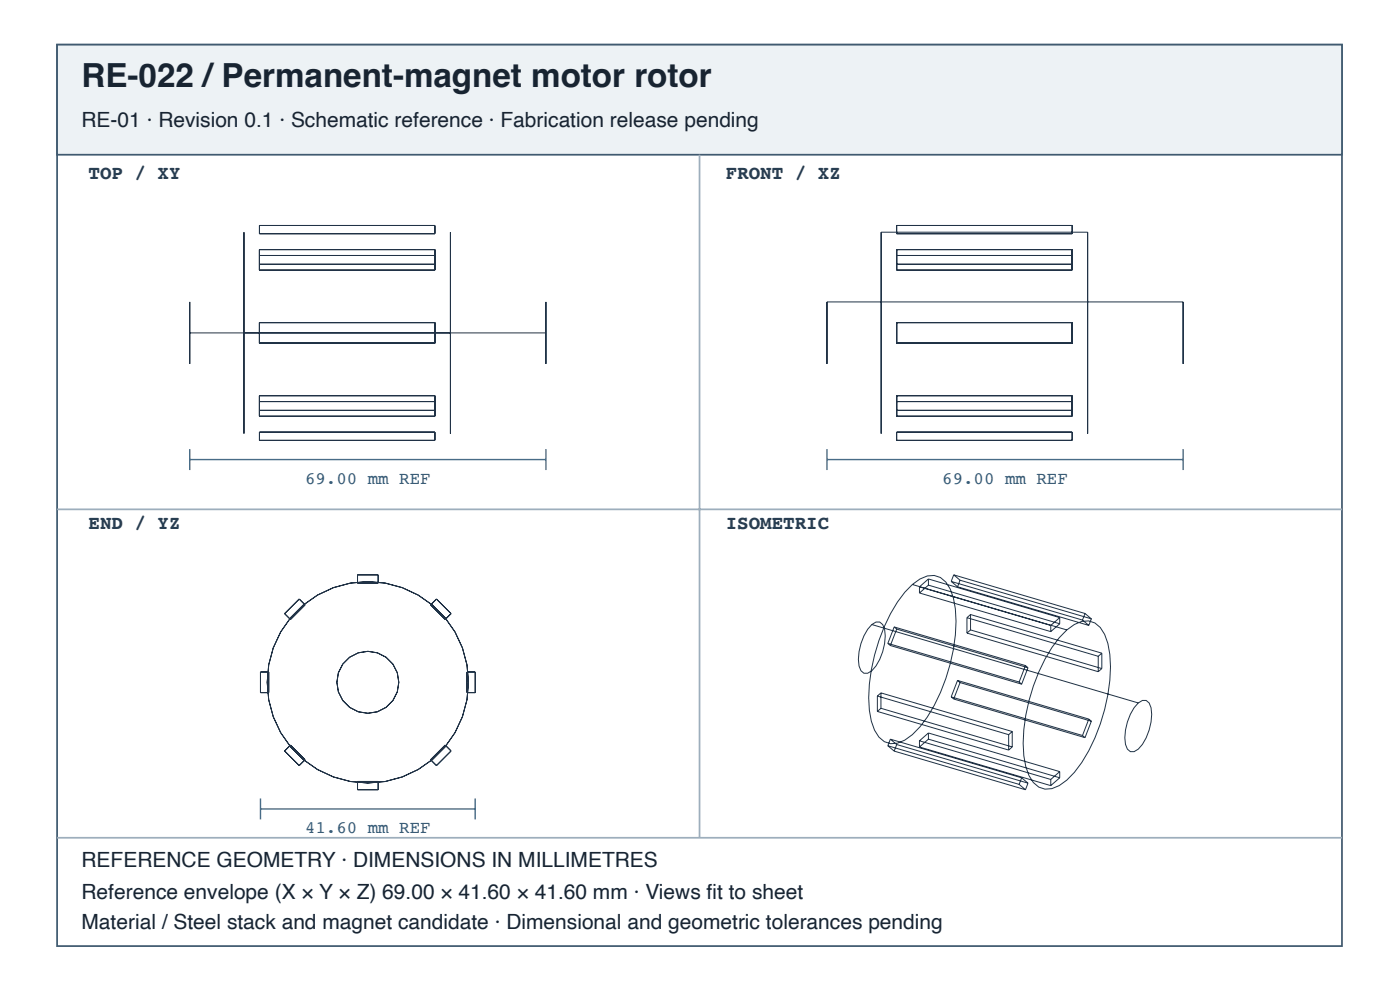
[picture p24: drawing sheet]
<svg xmlns="http://www.w3.org/2000/svg" width="297mm" height="210mm" viewBox="0 0 297 210" stroke-linecap="round" stroke-linejoin="round" font-family="sans-serif">
<defs><g id="words">
<text font-size="7" fill="#182431" x="17.3" y="18.4">RE-022 /Permanent-magnet motor rotor</text>
<g font-size="4.4" fill="#182431">
<text x="17.3" y="26.9">RE-01 · Revision 0.1 · Schematic reference · Fabrication release pending</text>
<text x="17.3" y="183.9">REFERENCE GEOMETRY · DIMENSIONS IN MILLIMETRES</text>
<text x="17.3" y="190.6">Reference envelope (X × Y × Z) 69.00 × 41.60 × 41.60 mm · Views fi t to sheet</text>
<text x="17.3" y="196.9">Material / Steel stack and magnet candidate · Dimensional and geometric tolerances pending</text>
</g>
<g font-size="4.1" fill="#263d52">
<text x="18.8" y="38">TOP / XY</text>
<text x="154" y="38">FRONT / XZ</text>
<text x="18.8" y="112.1">END / YZ</text>
<text x="154" y="112.1">ISOMETRIC</text>
</g>
<g font-size="3.7" fill="#335b78">
<text x="64.7" y="102.6">69.00 mm REF</text>
<text x="199.9" y="102.6">69.00 mm REF</text>
<text x="64.7" y="176.7">41.60 mm REF</text>
</g>
</g></defs>
<path d="M12.1 9.5h272.6v191.1h-272.6z" fill="none" stroke="#405a70" stroke-width=".37"/>
<path d="M12.1 9.5h272.6v23.3h-272.6z" fill="#edf2f5"/>
<path d="M12.1 9.5h272.6v23.3h-272.6z" fill="none" stroke="#405a70" stroke-width=".37"/>
<path d="M148.4 32.8v144.8M12.1 108h272.6M12.1 177.6h272.6" fill="none" stroke="#9daebc" stroke-width=".37"/>
<g fill="none" stroke="#203246" stroke-width=".21">
<path d="M51.8 49.2v42.7zM55 47.8h37.3v1.8h-37.3zM55 52.9h37.3v4.4h-37.3zM55 54.2h37.3M55 56h37.3M95.6 49.2v42.7zM186.9 49.2v42.7zM186.9 49.2h43.8M190.2 54.2h37.3M190.2 52.9h37.3v4.4h-37.3zM190.2 56h37.3M190.2 47.8h37.3v1.8h-37.3z"/>
<path d="M230.7 49.2v42.7zM40.3 64v13.2zM40.3 70.6h75.5M55 68.4h37.3v4.4h-37.3zM115.8 64v13.2zM175.4 64v13.2zM175.4 64h75.6M190.2 68.4h37.3v4.4h-37.3zM251 64v13.2zM55 83.9h37.3v4.3h-37.3zM55 91.6h37.3v1.8h-37.3zM55 87h37.3"/>
<path d="M55 85.1h37.3M190.2 87h37.3M190.2 83.9h37.3v4.3h-37.3zM190.2 85.1h37.3M190.2 91.6h37.3v1.8h-37.3zM60.4 130.1l3.1-3.1 1.2 1.2-3.1 3.1zM75.8 121.9h4.4v1.7h-4.4zM91.4 128.2l1.2-1.2 3.1 3.1-1.2 1.2zM185 132.4l.8-.5h.8l.7 .5a7.7 7.7 0 0 1 0 5.8 6.9 6.9 0 0 1-3.2 4.5h-.8l-.6-.5a7.7 7.7 0 0 1 0-5.8l.6-1.6 .8-1.4zM185 132.4l56.5 16.6M188.4 136.4l.5 .5M188.4 136.4l27.8 8.2"/>
<path d="M188.9 136.9l27.8 8.1M189.7 132.9l-1.3 3.5M189.7 132.9l.5 .5M189.7 132.9l27.9 8.2M190.2 133.4l-1.3 3.5M190.2 133.4l27.9 8.2M193.6 123.9l1.6-1.1a4.2 4.2 0 0 1 6.4 2.1 19.5 19.5 0 0 1 1.1 9.7 38.3 38.3 0 0 1-7.5 19.5l-1.6 1.7-1.7 1.1a4.2 4.2 0 0 1-6.4-2.1 19.5 19.5 0 0 1-1.1-9.8 38.3 38.3 0 0 1 7.5-19.4zM193.6 123.9l32.7 9.7M195.1 124.4v1.3M195.1 125.7l27.8 8.2M195.1 124.4l27.8 8.2M197 122.7l-1.9 1.7"/>
<path d="M197 122.7v1.4M197 124.1l-1.9 1.6M197 124.1l27.8 8.1M197 122.7l27.8 8.2M201.8 123.3l1.3 1.1M201.8 123.3l27.8 8.2M202.3 121.9l-.5 1.4M202.3 121.9l1.4 1.1M202.3 121.9l27.9 8.2M203.1 124.4l27.9 8.2M203.7 123l-.6 1.4M203.7 123l27.8 8.2"/>
<path d="M205.1 131v3.2M205.1 131l27.9 8.1M205.1 134.2l27.9 8.2M205.9 133.6l-.8 .6M205.9 130.3l-.8 .7M205.9 130.3v3.3M205.9 130.3l27.9 8.2M205.9 133.6l27.9 8.1M222.9 132.6v1.3M224.8 130.9l-1.9 1.7M224.8 130.9v1.3M224.8 132.2l-1.9 1.7"/>
<path d="M226.3 133.6l1.6-1.2a4.2 4.2 0 0 1 6.5 2.1 19.5 19.5 0 0 1 1.1 9.8 38.3 38.3 0 0 1-7.6 19.4l-1.6 1.7-1.6 1.2a4.2 4.2 0 0 1-6.4-2.2 19.5 19.5 0 0 1-1.1-9.7 38.3 38.3 0 0 1 7.5-19.5zM229.6 131.5l1.4 1.1M230.2 130.1l-.6 1.4M230.2 130.1l1.3 1.1M231.5 131.2l-.5 1.4M233 139.1v3.3M233.8 138.5l-.8 .6M233.8 138.5v3.2M55.3 142.5h1.7v4.3h-1.7zM61.6 158l3.1 3.1-1.2 1.2-3.1-3.1zM94.5 158l1.2 1.2-3.1 3.1-1.2-1.2zM99.1 142.5h1.7v4.3h-1.7z"/>
<path d="M186.1 147.6v3.2M186.1 150.8l27.9 8.2M186.1 147.6l27.9 8.2M186.9 150.2l-.8 .6M186.9 146.9l-.8 .7M186.9 146.9v3.3M186.9 150.2l27.8 8.2M186.9 146.9l27.8 8.2M188.4 158.1l1.3 1.1M188.4 158.1l27.8 8.2M188.9 156.7l-.5 1.4M188.9 156.7l1.3 1.1"/>
<path d="M188.9 156.7l27.8 8.2M189.7 159.2l27.9 8.2M190.2 157.8l-.5 1.4M190.2 157.8l27.9 8.2M195.1 157.1v1.3M195.1 157.1l27.8 8.2M195.1 158.4l27.8 8.2M197 155.4v1.3M197 156.7l-1.9 1.7M197 155.4l-1.9 1.7M197 155.4l27.8 8.2M197 156.7l27.8 8.2"/>
<path d="M201.8 147.7l.5 .5M201.8 147.7l27.8 8.2M202.3 148.2l27.9 8.2M203.1 144.3l.6 .4M203.1 144.3l-1.3 3.4M203.1 144.3l27.9 8.2M203.7 144.7l-1.4 3.5M203.7 144.7l27.8 8.2M214 155.8v3.2M214.7 158.4l-.7 .6M214.7 155.1l-.7 .7M214.7 155.1v3.3"/>
<path d="M216.2 144.6l.5 .4M217.6 141.1l-1.4 3.5M217.6 141.1l.5 .5M218.1 141.6l-1.4 3.4M229.6 155.9l.6 .5M231 152.5l.5 .4M231 152.5l-1.4 3.4M231.5 152.9l-1.3 3.5M233.8 141.7l-.8 .7M241.5 149l.9-.5h.8l.6 .5a7.7 7.7 0 0 1 0 5.8 6.9 6.9 0 0 1-3.2 4.6h-.8l-.6-.6a7.7 7.7 0 0 1 0-5.7l.6-1.7 .8-1.4zM75.8 165.7h4.4v1.7h-4.4zM216.2 166.3l1.4 1.1"/>
<path d="M216.7 164.9l-.5 1.4M216.7 164.9l1.4 1.1M218.1 166l-.5 1.4M222.9 165.3v1.3M224.8 163.6v1.3M224.8 164.9l-1.9 1.7M224.8 163.6l-1.9 1.7"/>
<circle cx="78" cy="144.7" r="21.4"/>
<circle cx="78" cy="144.7" r="6.6"/>
</g>
<path d="M40.3 95.2v4.5M40.3 97.4h75.5M115.8 95.2v4.5M175.4 97.4h75.6M175.4 95.2v4.5M251 95.2v4.5M55.3 169.3v4.4M55.3 171.5h45.5M100.8 169.3v4.4" fill="none" stroke="#466b86" stroke-width=".3"/>
<use href="#words"/>
</svg>
